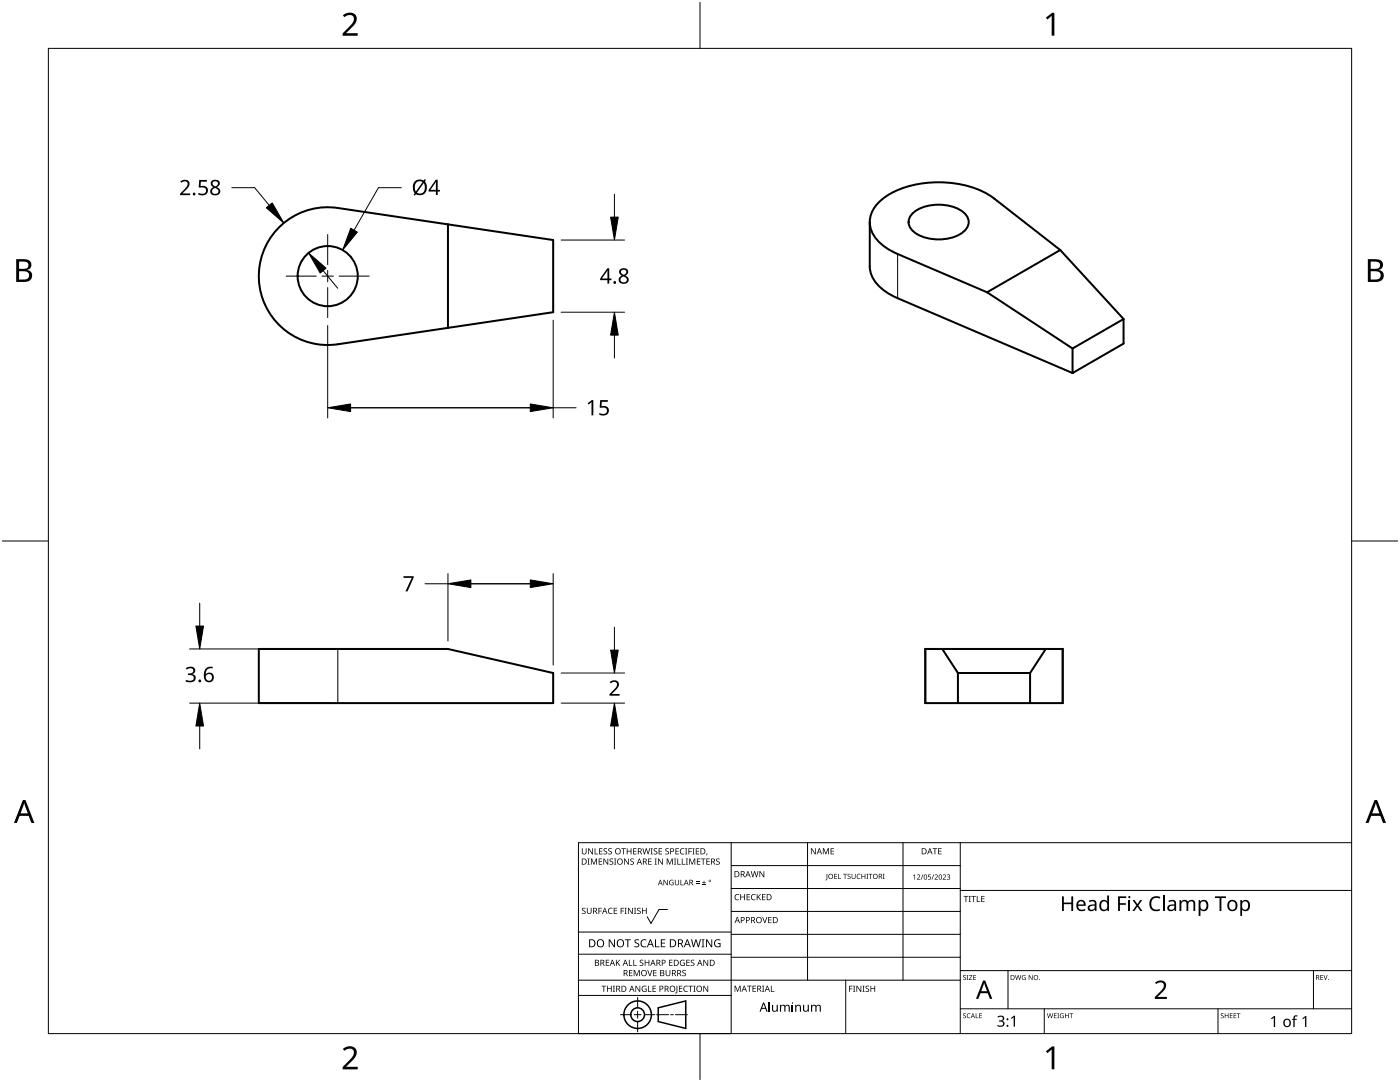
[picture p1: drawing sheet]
<svg xmlns="http://www.w3.org/2000/svg" width="279mm" height="216mm" viewBox="0 0 279 216" stroke-linecap="round" stroke-linejoin="round" font-family="sans-serif">
<g fill="none" stroke="#000" stroke-width=".4">
<path d="M55.6 45.4a13.7 13.7 0 0 1 11.8-3.9l43 6.4v14.4l-43 6.4a13.7 13.7 0 0 1-14.3-7.4 13.7 13.7 0 0 1 2.5-15.9zM89.4 44.8v20.6M173.6 44.3v8.8a6.7 6.7 0 0 0 3.6 5.4l1.9 1 35 14.9M182.1 42.6a8.7 8.7 0 0 1 10.4 0 2.39 2.39 0 0 1-.6 3.9 8.9 8.9 0 0 1-9.8-.4 2.28 2.28 0 0 1 0-3.5zM197 58.3l17.1 11.2M211.6 49.9l-13.2-10.3a20.4 20.4 0 0 0-17.1-2.4 10.7 10.7 0 0 0-7.4 5.3 5.3 5.3 0 0 0 1.8 6 12.1 12.1 0 0 0 3.4 2.2l17.9 7.6M211.6 49.9l-14.6 8.4M211.6 49.9l12.6 13.8M214.1 69.5v4.9M224.2 63.7v4.9l-10.1 5.8M224.2 63.7l-10.1 5.8M51.7 129.5h37.7l21 4.8v6h-58.7z"/>
<path d="M184.6 129.5h27.5v10.8h-27.5zM188 129.5l3.2 4.8M191.2 134.3v6M191.2 134.3h14.4M205.6 134.3v6M208.7 129.5l-3.1 4.8"/>
<circle cx="65.4" cy="55.1" r="6"/>
</g>
<path d="M179.1 50.7v8.8M67.4 129.5v10.8M184.8 129.5v10.8M212 129.5v10.8" fill="none" stroke="#000" stroke-width=".2"/>
<path d="M9.7 9.7h260v196.5h-260z" fill="none" stroke="#000" stroke-width=".2"/>
<path d="M139.7 .5v9.2M.5 108h9.2M269.7 108h9.2M139.7 206.2v9.2" fill="none" stroke="#000" stroke-width=".2"/>
<g fill="#000">
<path d="M68.4 3.1a1.64 1.64 0 0 1 2.8 .4 2.52 2.52 0 0 1-1.2 2.2l-.9 .9h2.3v.5h-3v-.4l1.2-1.2a1.95 1.95 0 0 0 .9-2.2 1.23 1.23 0 0 0-1.8 .1zM208.7 3.5l1.3-.9h.4v4.5h-.5v-4l-.9 .8zM68.4 209.3a1.64 1.64 0 0 1 2.8 .4 2.52 2.52 0 0 1-1.2 2.2l-.9 1h2.3v.5h-3v-.5l1.2-1.2a1.95 1.95 0 0 0 .9-2.1 1.23 1.23 0 0 0-1.8 .1zM208.7 209.8l1.3-1h.4v4.6h-.5v-4l-.9 .7z"/>
<path d="M3.2 51.7h1.3a1.28 1.28 0 0 1 1.7 1.3 1.04 1.04 0 0 1-.8 .9 1.23 1.23 0 0 1 1 1.5 1.23 1.23 0 0 1-1.6 .9h-1.6zM3.8 54.1v1.7h.9a.86 .86 0 0 0 1.1-.9 .86 .86 0 0 0-1.1-.8zM3.8 52.2v1.4h.8a.78 .78 0 0 0 1.1-.7 .78 .78 0 0 0-1.1-.7z"/>
<path d="M273 51.7h1.3a1.28 1.28 0 0 1 1.7 1.3 1.04 1.04 0 0 1-.9 .9 1.23 1.23 0 0 1 1 1.5 1.23 1.23 0 0 1-1.5 .9h-1.6zM273.6 54.1v1.7h.9a.86 .86 0 0 0 1.1-.9 .86 .86 0 0 0-1.2-.8zM273.6 52.2v1.4h.8a.78 .78 0 0 0 1-.7 .78 .78 0 0 0-1.1-.7z"/>
<path d="M4.6 159.6h.5l1.8 4.6h-.6l-.6-1.4h-1.8l-.5 1.4h-.6zM4.8 160.2l-.7 2.1h1.4z"/>
<path d="M274.3 159.6h.5l1.8 4.6h-.6l-.5-1.4h-1.8l-.6 1.4h-.6zM274.6 160.2l-.7 2.1h1.4z"/>
</g>
<g fill="none" stroke="#000" stroke-width=".2">
<path d="M145.9 168.1v38.1h-30.5v-38.1h154.3M145.9 172.7h45.7M145.9 177.3h45.7M161.2 168.1v27.5M180.2 168.1v27.5M191.6 168.1v38.1M191.6 177.7h78.1M115.4 198.6h30.5M115.4 195.6h76.2M115.4 190.4h30.5M115.4 186h30.5M127.3 199v2.1"/>
<path d="M133.2 181.5h-1.7l-1.6 2.8-.7-1.4M145.9 181.9h45.7M145.9 186.4h45.7M145.9 191h45.7M168.8 195.6v10.6M191.6 193.7h78.1M201.2 193.7v7.6M262.1 193.7v7.6M123.8 202.5h2.1M126.6 202.5h1.3M127.3 201.8v1.4M127.3 203.8v2.1"/>
<path d="M128.6 202.5h2.1M131 202.5h2.4M133.8 202.5h.6M134.8 202.5h2.4M191.6 201.3h78.1M208.4 201.3v4.9M243.1 201.3v4.9"/>
</g>
<g fill="#000">
<path d="M116.1 169.3h.2v.8a.32 .32 0 0 0 .3 .3 .32 .32 0 0 0 .3-.3v-.8h.2v.8a.47 .47 0 0 1-.5 .4 .47 .47 0 0 1-.5-.5zM117.3 171.3h.4l-.1 .1v1l.1 .1h-.4l.1-.1v-1zM117.4 169.3h.2l.6 1v-1h.1v1.2h-.1l-.7-1v1h-.1zM117.9 171.3h.3l.3 1 .4-1h.2v1.2h-.1v-1l-.4 1h-.1l-.4-1v1h-.2zM118.7 169.3h.1v1h.6v.2h-.7zM119.5 171.3h.7v.1h-.6v.4h.5v.2h-.5v.4h.6v.1h-.7zM119.6 169.3h.6v.1h-.5v.4h.5v.1h-.5v.4h.5v.2h-.6zM120.5 169.4l.4-.1h.3l-.1 .1a.25 .25 0 0 0-.4-.1 .25 .25 0 0 0 0 .4 .4 .4 0 0 1 .5 .3 .4 .4 0 0 1-.3 .5 .4 .4 0 0 1-.5-.2h.2a.27 .27 0 0 0 .4-.1 .27 .27 0 0 0-.3-.3l-.2-.2zM120.4 171.3h.2l.6 1v-1h.2v1.2h-.2l-.6-1v1h-.2zM121.4 169.4l.5-.1h.2v.1a.25 .25 0 0 0-.4-.1 .25 .25 0 0 0 0 .4 .4 .4 0 0 1 .4 .3 .4 .4 0 0 1-.2 .5 .4 .4 0 0 1-.5-.2h.1a.27 .27 0 0 0 .5-.1 .27 .27 0 0 0-.4-.3l-.2-.2zM121.7 171.4l.4-.1 .3 .1-.1 .1a.25 .25 0 0 0-.4-.1 .25 .25 0 0 0 0 .4 .4 .4 0 0 1 .5 .3 .4 .4 0 0 1-.3 .5 .4 .4 0 0 1-.5-.3l.2 .1a.27 .27 0 0 0 .4-.2 .27 .27 0 0 0-.3-.3l-.2-.2zM122.5 171.3h.5l-.2 .1v1l.2 .1h-.5l.2-.1v-1z"/>
<path d="M124 169.3h.9v.1h-.4v1.1h-.1v-1.1h-.4zM124.6 171.3h.1l.7 1v-1h.1v1.2h-.2l-.6-1v1h-.1zM125.1 169.3h.1v.5h.7v-.5h.1v1.2h-.1v-.6h-.7v.6h-.1zM125.8 171.4l.5-.1 .2 .1v.1a.25 .25 0 0 0-.4-.1 .25 .25 0 0 0 0 .4 .4 .4 0 0 1 .4 .3 .4 .4 0 0 1-.2 .5 .4 .4 0 0 1-.5-.3l.1 .1a.27 .27 0 0 0 .5-.2 .27 .27 0 0 0-.4-.3l-.2-.2zM126.4 169.3h.6v.1h-.5v.4h.5v.1h-.5v.4h.5v.2h-.6zM128.2 169.3h.2l.2 1 .3-1h.2l.2 1 .3-1h.1l-.3 1.2h-.1l-.3-1.1-.3 1.1h-.2zM129.4 171.3h.6v.1h-.5v.4h.5v.2h-.5v.4h.5v.1h-.6zM129.8 169.3h.5l-.2 .1v1l.2 .1h-.5l.2-.1v-1zM130.7 171.3h.4l-.1 .1v1l.1 .1h-.4l.1-.1v-1zM130.5 169.4l.4-.1h.3l-.1 .1a.25 .25 0 0 0-.4-.1 .25 .25 0 0 0 0 .4 .4 .4 0 0 1 .5 .3 .4 .4 0 0 1-.3 .5 .4 .4 0 0 1-.5-.2h.2a.27 .27 0 0 0 .4-.1 .27 .27 0 0 0-.3-.3l-.2-.2zM131.4 169.3h.7v.1h-.5v.4h.5v.1h-.5v.4h.5v.2h-.7zM131.3 171.3h.2l.7 1-.1-1h.2v1.2h-.2l-.6-1v1h-.2z"/>
<path d="M132.4 175.6h.2l.6 .9v-.9h.1v1h-.2l-.6-.9v.9h-.1zM132.8 169.4l.4-.1h.3l-.1 .1a.25 .25 0 0 0-.3-.1 .25 .25 0 0 0 0 .4 .4 .4 0 0 1 .4 .3 .4 .4 0 0 1-.3 .5 .4 .4 0 0 1-.4-.2h.1a.27 .27 0 0 0 .5-.1 .27 .27 0 0 0-.4-.3l-.2-.2zM133.1 171.3h.2l.4 1 .4-1h.2v1.2h-.2v-1l-.4 1h-.1l-.4-1v1h-.1zM133.7 175.7l.5-.2 .2 .1v.1a.45 .45 0 0 0-.7 .4 .45 .45 0 0 0 .6 .4v-.3h-.2v-.1h.3v.5a.6 .6 0 0 1-.8-.1 .6 .6 0 0 1 .1-.8zM134.5 171.3h.4l-.1 .1v1l.1 .1h-.4l.2-.1v-1zM135.2 171.3h.1v1.1h.6v.1h-.7zM134.8 169.3h.7v.1h-.6v.4h.5v.1h-.5v.4h.6v.2h-.7zM134.7 175.6h.1v.7a.28 .28 0 0 0 .3 .2 .28 .28 0 0 0 .3-.2v-.7h.1v.7a.42 .42 0 0 1-.4 .4 .42 .42 0 0 1-.4-.4zM135.8 175.6h.1v.9h.5v.1h-.6zM136.1 171.3h.1v1.1h.6v.1h-.7zM135.8 169.4l.5-.2 .3 .1-.1 .1a.49 .49 0 0 0-.7 .5 .49 .49 0 0 0 .8 .4 .52 .52 0 0 1-.7 .1 .52 .52 0 0 1-.2-.6zM136.7 169.3h.5l-.2 .1v1l.2 .1h-.5l.2-.1v-1z"/>
<path d="M136.9 171.3h.4l-.1 .1v1l.1 .1h-.4l.1-.1v-1zM137.4 169.3h.7v.1h-.6v.4h.5v.2h-.5v.5h-.1zM137.5 171.3h.3l.3 1 .4-1h.3v1.2h-.2v-1l-.4 1h-.1l-.4-1v1h-.2zM138.2 169.3h.4l-.1 .1v1l.1 .1h-.4l.1-.1v-1zM138.9 176.2h.7v.1h-.7zM138.9 175.9h.7v.1h-.7zM138.9 169.3h.6v.1h-.5v.4h.5v.1h-.5v.4h.5v.2h-.6zM139.1 171.3h.7v.1h-.6v.4h.5v.2h-.5v.4h.6v.1h-.7zM140.1 176.5h.8v.1h-.8zM139.9 171.3h.9v.1h-.4v1.1h-.1v-1.1h-.4zM140.4 175.7h.2v.3h.3v.2h-.3v.3h-.2v-.3h-.3v-.2h.3zM141 170.3h.2l-.3 .4z"/>
<path d="M141 171.3h.7v.1h-.6v.4h.5v.2h-.5v.4h.6v.1h-.7zM143 171.4l.4-.1 .2 .1v.1a.25 .25 0 0 0-.4-.1 .25 .25 0 0 0 0 .4 .4 .4 0 0 1 .5 .3 .4 .4 0 0 1-.3 .5 .4 .4 0 0 1-.5-.3l.2 .1a.27 .27 0 0 0 .4-.2 .27 .27 0 0 0-.3-.3l-.3-.2zM146.8 178.6l.4-.2 .3 .1v.1a.49 .49 0 0 0-.7 .4 .49 .49 0 0 0 .7 .5 .52 .52 0 0 1-.7 0 .52 .52 0 0 1-.2-.6zM147.7 178.4h.2v.5h.6v-.5h.2v1.2h-.2v-.5h-.6v.5h-.2zM149 178.4h.7v.1h-.5v.4h.4v.2h-.4v.4h.5v.1h-.7zM150 178.6l.5-.2 .3 .1-.1 .1a.49 .49 0 0 0-.7 .4 .49 .49 0 0 0 .8 .5 .52 .52 0 0 1-.7 0 .52 .52 0 0 1-.2-.6zM149.8 173.8h.2l.2 1.1 .3-1.1h.2l.3 1.1 .2-1.1h.2l-.3 1.2h-.2l-.3-1-.3 1h-.1zM151 178.4h.2v.6l.5-.6h.2l-.5 .5 .5 .7h-.2l-.4-.6-.1 .6h-.2zM151.6 173.8h.1l.7 1v-1h.1v1.2h-.2l-.6-1v1h-.1zM152.1 178.4h.7v.1h-.6v.4h.5v.2h-.5v.4h.6v.1h-.7zM161.8 169.3h.2l.7 1v-1h.1v1.2h-.2l-.6-1v1h-.2zM164.2 169.3h.2l.4 .9 .4-.9h.2v1.2h-.1v-1.1l-.4 1.1h-.1l-.4-1.1v1.1h-.2z"/>
<path d="M165 174.4h.1v1l-.3 .3-.1-.2 .3-.1zM165.8 169.3h.6v.1h-.5v.4h.5v.1h-.5v.4h.5v.2h-.6zM166.5 174.4h.6v.1h-.5v.3h.4v.1h-.4v.4h.5v.1h-.6zM167.3 174.4h.1v.9h.5v.1h-.6zM168.3 174.4h.7v.1h-.3v.9h-.1v-.9h-.3zM169.2 174.5l.3-.1h.2v.1a.24 .24 0 0 0-.3-.1 .24 .24 0 0 0-.1 .3 .24 .24 0 0 0 .3 .2 .33 .33 0 0 1 .1 .5 .33 .33 0 0 1-.5 0v-.1a.26 .26 0 0 0 .3 0 .26 .26 0 0 0 .1-.3 .26 .26 0 0 0-.3-.1zM170 174.4h.1v.6a.26 .26 0 0 0 .3 .3 .26 .26 0 0 0 .2-.3v-.6h.2v.6a.39 .39 0 0 1-.4 .4 .39 .39 0 0 1-.4-.4zM171.1 174.5l.4-.1h.2v.1a.41 .41 0 0 0-.6 .4 .41 .41 0 0 0 .6 .3 .48 .48 0 0 1-.7 0 .48 .48 0 0 1 .1-.7zM171.9 174.4h.2v.4h.5v-.4h.1v1h-.1v-.5h-.5v.5h-.2zM172.9 174.4h.4l-.2 .1v.8l.2 .1h-.4l.1-.1v-.8zM173.3 174.4h.8v.1h-.3v.9h-.1v-.9h-.4zM176.2 174.4h.4l-.2 .1v.8l.2 .1h-.4l.1-.1v-.8z"/>
<path d="M182.2 174.7l.4-.2v1h-.1v-.9l-.2 .2zM183 174.6a.37 .37 0 0 1 .6 0 .37 .37 0 0 1-.2 .6l-.2 .2h.5v.1h-.7l.3-.4a.27 .27 0 0 0 .2-.3 .27 .27 0 0 0-.3-.2zM184.1 174.5h.2l-.4 1h-.1zM185.2 174.5h.6v.1h-.4l-.1 .3a.34 .34 0 0 1 .5 .2 .34 .34 0 0 1-.2 .4 .34 .34 0 0 1-.4-.1 .27 .27 0 0 0 .4 .1 .27 .27 0 0 0 .1-.4 .27 .27 0 0 0-.4-.1zM186.3 174.5h.1l-.4 1h-.1zM186.1 169.3h.9v.1h-.3v1.1h-.2v-1.1h-.4zM186.5 174.6a.37 .37 0 0 1 .6 0 .37 .37 0 0 1-.2 .6l-.2 .2h.5v.1h-.7l.3-.4a.27 .27 0 0 0 .3-.3 .27 .27 0 0 0-.4-.2zM187.2 169.3h.7v.1h-.5v.4h.5v.1h-.5v.4h.5v.2h-.7zM188.2 174.6a.37 .37 0 0 1 .6 0 .37 .37 0 0 1-.3 .6l-.2 .2h.5v.1h-.7l.3-.4a.27 .27 0 0 0 .3-.3 .27 .27 0 0 0-.4-.2zM189 174.6a.32 .32 0 0 1 .5-.1 .32 .32 0 0 1-.1 .5 .32 .32 0 0 1 .2 .4 .32 .32 0 0 1-.5 .1l-.1-.1a.26 .26 0 0 0 .3 .1 .26 .26 0 0 0 .1-.4l-.3-.2a.23 .23 0 0 0 .3 0 .23 .23 0 0 0-.1-.4 .23 .23 0 0 0-.3 .2zM192.3 178.8h.9v.1h-.3v1.1h-.2v-1.1h-.4zM193.3 178.8h.5l-.2 .1v1l.2 .1h-.5l.2-.1v-1z"/>
<path d="M193.8 178.8h1v.1h-.4v1.1h-.2v-1.1h-.4zM194.9 178.8h.2v1.1h.5v.1h-.7zM195.8 178.8h.7v.1h-.5v.4h.5v.1h-.5v.5h.5v.1h-.7zM229.7 179.2a1.63 1.63 0 0 1 1.9-.2l-.2 .3a1.14 1.14 0 0 0-1.4 .1 1.14 1.14 0 0 0-.2 1.4 1.11 1.11 0 0 0 1.7 .6v.3a1.5 1.5 0 0 1-1.8-.3 1.5 1.5 0 0 1-.2-1.9zM116.2 181.3l.4-.2 .3 .1-.1 .1a.25 .25 0 0 0-.4-.1 .25 .25 0 0 0 0 .4 .4 .4 0 0 1 .5 .3 .4 .4 0 0 1-.3 .5 .4 .4 0 0 1-.5-.2h.2a.27 .27 0 0 0 .4-.1 .27 .27 0 0 0-.3-.3l-.2-.2zM117.1 181.1h.2v.8a.32 .32 0 0 0 .3 .3 .32 .32 0 0 0 .3-.3v-.8h.2v.8a.47 .47 0 0 1-.5 .5 .47 .47 0 0 1-.5-.5zM119.4 181.1h.7v.2h-.5v.4h.5v.1h-.5v.6h-.2zM120 196.7h1v.1h-.4v1.1h-.2v-1.1h-.4zM120.9 191.5h.7v.1h-.6v.4h.5v.2h-.5v.4h.6v.1h-.7zM121.5 181.3l.4-.2 .4 .1-.1 .1a.49 .49 0 0 0-.7 .5 .49 .49 0 0 0 .7 .4 .52 .52 0 0 1-.6 .1 .52 .52 0 0 1-.3-.6zM121.1 196.7h.2v.5h.6v-.5h.2v1.2h-.2v-.6h-.6v.6h-.2zM121.5 187.4h.2l.9 1.3v-1.3h.1v1.6h-.2l-.8-1.3v1.3h-.2z"/>
<path d="M122.3 196.7h.4l-.1 .1v1l.1 .1h-.4l.2-.1v-1zM122.5 181.1h.7v.2h-.6v.4h.5v.1h-.5v.4h.6v.2h-.7zM122.9 191.5h.2v.6l.5-.6h.2l-.5 .5 .5 .7h-.2l-.4-.6-.1 .6h-.2zM123.9 181.1h.6v.2h-.5v.4h.5v.1h-.5v.6h-.1zM124.7 181.1h.4l-.2 .2v.9l.2 .2h-.4l.1-.2v-.9zM124.7 187.4h1.2v.2h-.5v1.4h-.2v-1.4h-.5zM125.5 191.5h.2v1.1h.5v.1h-.7zM125.5 193.6h.7v.1h-.5v.4h.5v.1h-.5v.4h.5v.2h-.7zM125.3 181.1h.2l.7 1.1-.1-1.1h.2v1.3h-.2l-.6-1v1h-.2zM126.4 191.5h.1v1.1h.6v.1h-.7zM126.5 181.1h.5l-.2 .2v.9l.2 .2h-.5l.2-.2v-.9zM126.5 193.6h.2l.4 1 .4-1h.2v1.2h-.2v-1.1l-.4 1.1h-.1l-.4-1.1v1.1h-.1z"/>
<path d="M126.7 187.6l.3-.2 .6 .1-.2 .1a.33 .33 0 0 0-.6 .2 .33 .33 0 0 0 .4 .4 .47 .47 0 0 1 .4 .6 .47 .47 0 0 1-.7 .2h-.3v-.2h.2a.35 .35 0 0 0 .6-.2 .35 .35 0 0 0-.5-.4l-.3-.2zM126.8 196.7h.2l.6 1v-1h.2v1.2h-.2l-.7-1 .1 1h-.2zM127.2 181.3l.4-.2 .3 .1-.1 .1a.25 .25 0 0 0-.4-.1 .25 .25 0 0 0 0 .4 .4 .4 0 0 1 .5 .3 .4 .4 0 0 1-.3 .5 .4 .4 0 0 1-.5-.2h.2a.27 .27 0 0 0 .4-.1 .27 .27 0 0 0-.3-.3l-.2-.2zM127.7 191.6l.4-.1 .3 .1-.1 .1a.25 .25 0 0 0-.3-.1 .25 .25 0 0 0 0 .4 .4 .4 0 0 1 .4 .3 .4 .4 0 0 1-.3 .5 .4 .4 0 0 1-.4-.3l.1 .1a.27 .27 0 0 0 .5-.2 .27 .27 0 0 0-.4-.3l-.2-.2zM128 187.6l.6-.2 .4 .1-.1 .2a.63 .63 0 0 0-.9 .5 .63 .63 0 0 0 1 .6v.2a.83 .83 0 0 1-1.1-.3 .83 .83 0 0 1 .1-1.1zM128.2 196.8l.6-.1 .2 .1v.1a.5 .5 0 0 0-.8 .4 .5 .5 0 0 0 .7 .5v-.4h-.3v-.1h.4v.6a.66 .66 0 0 1-.8-.2 .66 .66 0 0 1 0-.9zM128.1 181.1h.2v.6h.6v-.6h.2v1.3h-.2v-.6h-.6v.6h-.2zM129.2 193.6h.1l.4 1 .3-1h.2l-.4 1.2h-.2zM129.3 196.7h.2v1.1h.5v.1h-.7zM128.7 191.5h.1v.5h.6v-.5h.2v1.2h-.2v-.5h-.6v.5h-.1zM130.7 187.4h.2v1.4h.7v.2h-.9zM130.2 196.7h.7v.1h-.5v.4h.5v.1h-.5v.5h.5v.1h-.7z"/>
<path d="M130.4 193.6h.6v.1h-.5v.4h.5v.1h-.5v.4h.5v.2h-.6zM131.9 187.4h.9v.2h-.7v.5h.6v.2h-.6v.5h.7v.2h-.9zM132.8 193.6h.2v.7a.32 .32 0 0 0 .3 .4 .32 .32 0 0 0 .3-.4v-.7h.2v.7a.47 .47 0 0 1-.5 .5 .47 .47 0 0 1-.5-.5zM133.5 191.5h.7v.1h-.5v.4h.5v.2h-.5v.4h.5v.1h-.7zM135 196.7h.2v1.3l-.1 .2h-.3l-.1-.1 .3-.2zM135.5 196.7h.7v.1h-.5v.4h.4v.1h-.4v.5h.5v.1h-.7zM135.8 191.7l.5-.2 .4 .1-.1 .1a.5 .5 0 0 0-.8 .4 .5 .5 0 0 0 .7 .5v-.4h-.2v-.1h.4v.6a.66 .66 0 0 1-.9-.1 .66 .66 0 0 1 0-.9zM136.2 193.7l.4-.2 .3 .1-.1 .1a.25 .25 0 0 0-.4-.1 .25 .25 0 0 0 0 .4 .4 .4 0 0 1 .5 .3 .4 .4 0 0 1-.3 .5 .4 .4 0 0 1-.5-.2h.2a.27 .27 0 0 0 .5-.1 .27 .27 0 0 0-.4-.3l-.2-.2zM136.5 196.8l.5-.1 .3 .1-.1 .1a.49 .49 0 0 0-.7 .4 .49 .49 0 0 0 .8 .4 .52 .52 0 0 1-.7 .1 .52 .52 0 0 1-.2-.6zM137 191.5h.6v.1h-.5v.4h.5v.2h-.5v.4h.5v.1h-.6zM137.4 196.7h.9v.1h-.4v1.1h-.1v-1.1h-.4zM137.9 191.6l.4-.1 .3 .1-.1 .1a.25 .25 0 0 0-.4-.1 .25 .25 0 0 0 0 .4 .4 .4 0 0 1 .5 .3 .4 .4 0 0 1-.3 .5 .4 .4 0 0 1-.5-.3l.2 .1a.27 .27 0 0 0 .4-.2 .27 .27 0 0 0-.3-.3l-.2-.2z"/>
<path d="M138.4 196.7h.4l-.1 .1v1l.1 .1h-.4l.1-.1v-1zM137.9 187.4h.2l.3 1.4 .4-1.4h.2l.4 1.4 .3-1.4h.2l-.4 1.6h-.2l-.4-1.3-.4 1.3h-.2zM140 187.4h.6l-.2 .2v1.3l.2 .1h-.6l.2-.1v-1.3zM140.4 196.7h.1l.7 1v-1h.1v1.2h-.1l-.7-1v1h-.1zM140.4 191.5h.2l.6 1v-1h.1v1.2h-.1l-.7-1v1h-.1zM140.9 187.4h.2l.9 1.3v-1.3h.1v1.6h-.2l-.8-1.3v1.3h-.2zM142.7 187.6l.7-.2 .4 .1-.1 .2a.65 .65 0 0 0-1 .5 .65 .65 0 0 0 .9 .6v-.4h-.3v-.2h.5v.7a.86 .86 0 0 1-1.1-.1 .86 .86 0 0 1 0-1.2zM146.6 196.7h.2l.4 1 .4-1h.2v1.2h-.1v-1.1l-.4 1.1h-.2l-.4-1.1v1.1h-.1zM149.1 196.7h.9v.1h-.4v1.1h-.1v-1.1h-.4zM150.2 196.7h.7v.1h-.6v.4h.5v.1h-.5v.5h.6v.1h-.7zM152.1 183h.2l.3 1 .4-1h.1l-.4 1.2h-.1zM152.1 196.7h.4l-.1 .1v1l.1 .1h-.4l.1-.1v-1z"/>
<path d="M153.8 196.7h.2v1.1h.5v.1h-.7zM153.3 183h.7v.1h-.5v.4h.5v.1h-.5v.5h.5v.1h-.7zM169.5 196.7h.6v.1h-.5v.5h.5v.1h-.5v.5h-.1zM170.2 196.7h.5l-.2 .1v1l.2 .1h-.5l.2-.1v-1zM170.9 196.7h.2l.6 1v-1h.2v1.2h-.2l-.6-1v1h-.2zM172.1 196.7h.5l-.2 .1v1l.2 .1h-.5l.2-.1v-1zM172.8 196.8l.4-.1h.2v.2a.25 .25 0 0 0-.4-.1 .25 .25 0 0 0 0 .4 .4 .4 0 0 1 .5 .3 .4 .4 0 0 1-.3 .4 .4 .4 0 0 1-.5-.2l.2 .1a.27 .27 0 0 0 .4-.2 .27 .27 0 0 0-.3-.3l-.3-.2zM173.7 196.7h.2v.5h.6v-.5h.2v1.2h-.2v-.6h-.6v.6h-.2zM192.2 194.7l.4-.1h.2l-.1 .1a.24 .24 0 0 0-.3 0 .24 .24 0 0 0-.1 .3 .24 .24 0 0 0 .4 .1 .31 .31 0 0 1 0 .4 .31 .31 0 0 1-.5-.1 .24 .24 0 0 0 .3 .1 .24 .24 0 0 0 .1-.3l-.4-.3zM192.9 194.6h.4l-.1 .1v.7l.1 .1h-.4l.1-.1v-.7zM193.4 194.6h.6l-.5 .8h.6v.1h-.7l.5-.8h-.5zM194.2 194.6h.6v.1h-.4v.3h.4v.1h-.4v.3h.4v.1h-.6z"/>
<path d="M202.6 194.6h.1l.2 .8 .2-.8h.2l.2 .8 .2-.8h.1l-.2 .9h-.2l-.2-.8-.2 .8h-.2zM204 194.7l.4-.1h.3l-.1 .1a.4 .4 0 0 0-.6 .4 .4 .4 0 0 0 .6 .3v-.3l-.2-.1h.3v.5a.53 .53 0 0 1-.7-.1 .53 .53 0 0 1 0-.7zM205.3 194.6h.1l.6 .8v-.8h.1v.9h-.2l-.5-.8v.8h-.1zM211.9 178.9h.4v1.2h1.5v-1.2h.4v2.9h-.4v-1.4h-1.5v1.4h-.4zM223.1 178.9h1.7v.3h-1.3v1h1.2v.3h-1.2v1.3h-.4zM226 179.6h.4l.6 .8 .6-.8h.4l-.8 1.1 .8 1.1h-.4l-.6-.9-.6 .9h-.4l.8-1.1zM230.5 196.1a1.21 1.21 0 0 1 1.4-.5 1.21 1.21 0 0 1 .8 1.2l-.3 .7-1.4 1.4h1.9v.4h-2.4v-.3l.9-1a1.36 1.36 0 0 0 .7-1.8 1.1 1.1 0 0 0-1.4 .2zM235.4 179.6h.3v.3a.83 .83 0 0 1 1.4 0 .78 .78 0 0 1 .9-.3 .78 .78 0 0 1 .5 .8v1.4h-.3v-1.4a.54 .54 0 0 0-.7-.5 .54 .54 0 0 0-.4 .7v1.2h-.3v-1.4a.55 .55 0 0 0-.7-.5 .55 .55 0 0 0-.3 .7v1.2h-.4zM242.5 178.9h2.2v.3h-.9v2.6h-.4v-2.6h-.9zM263.5 194.6h.6v.1h-.5v.3h.4v.1h-.4v.3h.5v.1h-.6zM264.1 194.6h.2l.2 .8 .3-.8h.2l-.4 .9h-.1zM153.4 199.9h.2v2h-.2z"/>
<path d="M154.1 200.5h.2v.9a.37 .37 0 0 0 .4 .3 .37 .37 0 0 0 .3-.5v-.7h.2v1.4h-.2v-.2a.53 .53 0 0 1-.6 .2 .53 .53 0 0 1-.3-.5zM155.7 200.5h.1l.1 .2a.52 .52 0 0 1 .8 0 .49 .49 0 0 1 .6-.2 .49 .49 0 0 1 .3 .5v.9h-.2v-.9a.33 .33 0 0 0-.4-.3 .33 .33 0 0 0-.2 .4v.8h-.3v-.9a.34 .34 0 0 0-.4-.3 .34 .34 0 0 0-.2 .5v.7h-.2zM158 200.5h.3v1.4h-.3zM158.7 200.5h.2v.2a.52 .52 0 0 1 .6-.2 .52 .52 0 0 1 .4 .5v.9h-.3v-.9a.37 .37 0 0 0-.4-.3 .37 .37 0 0 0-.3 .5v.7h-.2zM160.3 200.5h.2v.9a.37 .37 0 0 0 .4 .3 .37 .37 0 0 0 .3-.5v-.7h.2v1.4h-.2v-.2a.53 .53 0 0 1-.6 .2 .53 .53 0 0 1-.3-.5zM161.9 200.5h.1l.1 .2a.52 .52 0 0 1 .8 0 .49 .49 0 0 1 .6-.2 .49 .49 0 0 1 .3 .5v.9h-.2v-.9a.34 .34 0 0 0-.4-.3 .34 .34 0 0 0-.3 .4v.8h-.2v-.9a.34 .34 0 0 0-.4-.3 .34 .34 0 0 0-.2 .5v.7h-.2zM192.2 202.3l.4-.1h.2l-.1 .1a.24 .24 0 0 0-.3 0 .24 .24 0 0 0-.1 .3 .24 .24 0 0 0 .4 .1 .31 .31 0 0 1 0 .5 .31 .31 0 0 1-.5-.2 .24 .24 0 0 0 .3 .1 .24 .24 0 0 0 .1-.3l-.4-.2zM193.1 202.3l.3-.1h.3l-.1 .1a.39 .39 0 0 0-.5 .4 .39 .39 0 0 0 .5 .3 .46 .46 0 0 1-.6 0 .46 .46 0 0 1 .1-.7zM194.7 202.2h.1v.8h.5v.2h-.6zM195.4 202.2h.6v.1h-.4v.3h.4v.1h-.4v.4h.4v.1h-.6zM199.1 202.9a.73 .73 0 0 1 .8-.3 .73 .73 0 0 1 .5 .8l-.4 .3a.62 .62 0 0 1 .5 .8 .62 .62 0 0 1-.9 .4l-.6-.1v-.3l.3 .1a.49 .49 0 0 0 .7 0 .49 .49 0 0 0 0-.7l-.6-.1v-.2a.46 .46 0 0 0 .6 0 .46 .46 0 0 0 0-.7h-.4l-.4 .2zM201.7 203.1l.6-.4h.3v2.2h-.3v-1.9l-.4 .3z"/>
<path d="M209 202.2h.1l.2 .8 .2-.8h.1l.3 .8 .2-.8h.1l-.3 1h-.1l-.2-.9-.3 .9h-.1zM210.3 202.2h.6v.1h-.4v.3h.3v.1h-.3v.4h.4v.1h-.6zM211 202.2h.4l-.2 .1v.8l.2 .1h-.4l.1-.1v-.8zM211.6 202.3l.7-.1-.1 .1a.4 .4 0 0 0-.6 .4 .4 .4 0 0 0 .6 .3v-.2l-.2-.2h.3v.5a.53 .53 0 0 1-.7-.1 .53 .53 0 0 1 0-.7zM212.5 202.2h.2v.4h.5v-.4h.1v1h-.1v-.5h-.5v.5h-.2zM213.4 202.2h.8v.1h-.3v.9h-.2v-.9h-.3zM243.7 202.3l.3-.1h.2v.1a.24 .24 0 0 0-.3 0 .24 .24 0 0 0-.1 .3 .24 .24 0 0 0 .3 .1 .31 .31 0 0 1 0 .5 .31 .31 0 0 1-.5-.2 .24 .24 0 0 0 .4 .1 .24 .24 0 0 0 0-.3l-.3-.2zM244.4 202.2h.2v.4h.5v-.4h.1v1h-.1v-.5h-.5v.5h-.2zM245.4 202.2h.6v.1h-.4v.3h.4v.1h-.4v.4h.4v.1h-.6zM246.2 202.2h.5v.1h-.4v.3h.4v.1h-.4v.4h.4v.1h-.5zM246.8 202.2h.8v.1h-.3v.9h-.2v-.9h-.3zM253.7 203.2l.6-.5h.2v2.2h-.3v-1.9l-.4 .4z"/>
<path d="M258.2 202.7l.3-.1h.5l-.1 .3-.4-.1-.1 .2v.3h.4v.2h-.4v1.4h-.3v-1.4h-.3l.3-.2zM259.9 203.2l.6-.5h.2v2.2h-.2v-1.9l-.5 .4z"/>
<path d="M116.1 171.3h.4a.61 .61 0 0 1 .6 .6 .61 .61 0 0 1-.6 .6h-.4zM116.3 171.4v1h.1a.48 .48 0 0 0 .5-.5 .48 .48 0 0 0-.4-.5z"/>
<path d="M122.7 169.9a.61 .61 0 0 1 1.2 0 .61 .61 0 0 1-1.2 0zM122.9 169.9a.45 .45 0 0 0 .9 0 .45 .45 0 0 0-.9 0z"/>
<path d="M123.1 171.9a.61 .61 0 0 1 1.2 0 .61 .61 0 0 1-1.2 0zM123.3 171.9a.45 .45 0 0 0 .9 0 .45 .45 0 0 0-.9 0z"/>
<path d="M127.3 169.3h.3a.35 .35 0 0 1 .5 .2 .35 .35 0 0 1-.3 .4l.4 .6h-.2l-.3-.5h-.3v.5h-.1zM127.4 169.4v.4h.2a.23 .23 0 0 0 .3-.2 .23 .23 0 0 0-.3-.2z"/>
<path d="M127.5 171.3h.2l.4 1.2h-.1l-.2-.4h-.4l-.2 .4h-.1zM127.6 171.5l-.2 .5h.4z"/>
<path d="M128.3 171.3h.3a.35 .35 0 0 1 .5 .2 .35 .35 0 0 1-.3 .5l.4 .5h-.2l-.3-.5h-.2v.5h-.2zM128.5 171.4v.5h.1a.23 .23 0 0 0 .3-.2 .23 .23 0 0 0-.3-.3z"/>
<path d="M131.7 175.5h.1l.5 1.1h-.2l-.1-.3h-.4l-.2 .3h-.1zM131.8 175.7l-.2 .5h.3z"/>
<path d="M133.8 169.3h.3a.41 .41 0 0 1 .4 .5 .41 .41 0 0 1-.6 .2v.5h-.1zM133.9 169.4v.5a.29 .29 0 0 0 .5-.3 .29 .29 0 0 0-.5-.2z"/>
<path d="M136.9 175.5h.1l.4 1.1h-.1l-.1-.3h-.5l-.1 .3h-.1zM137 175.7l-.2 .5h.3z"/>
<path d="M137.6 175.6h.3a.31 .31 0 0 1 .4 .2 .31 .31 0 0 1-.2 .4l.3 .4h-.2l-.3-.4h-.2v.4h-.1zM137.7 175.7v.4h.2a.21 .21 0 0 0 .2-.2 .21 .21 0 0 0-.2-.2z"/>
<path d="M139.8 169.3h.4a.61 .61 0 0 1 .6 .6 .61 .61 0 0 1-.7 .6h-.3zM140 169.4v.9h.1a.48 .48 0 0 0 .5-.4 .48 .48 0 0 0-.4-.5z"/>
<path d="M141.4 175.8a.25 .25 0 0 1 .5 0 .25 .25 0 0 1-.5 0zM141.5 175.8a.15 .15 0 0 0 .3 0 .15 .15 0 0 0-.3 0z"/>
<path d="M141.9 171.3h.4a.35 .35 0 0 1 .4 .2 .35 .35 0 0 1-.2 .5l.3 .5h-.2l-.3-.5h-.2v.5h-.2zM142.1 171.4v.5h.2a.23 .23 0 0 0 .2-.2 .23 .23 0 0 0-.3-.3z"/>
<path d="M146.6 173.8h.4a.61 .61 0 0 1 .6 .6 .61 .61 0 0 1-.7 .6h-.3zM146.7 174v.9h.2a.48 .48 0 0 0 .5-.5 .48 .48 0 0 0-.5-.4z"/>
<path d="M147.8 173.8h.4a.35 .35 0 0 1 .4 .3 .35 .35 0 0 1-.2 .4l.3 .5h-.2l-.3-.5h-.2v.5h-.2zM148 174v.4h.2a.23 .23 0 0 0 .3-.2 .23 .23 0 0 0-.3-.2z"/>
<path d="M149.2 173.8h.1l.5 1.2h-.1l-.2-.3h-.5l-.1 .3h-.2zM149.3 174l-.2 .5h.4z"/>
<path d="M153 178.4h.4a.61 .61 0 0 1 .6 .6 .61 .61 0 0 1-.6 .6h-.4zM153.2 178.5v1h.1a.48 .48 0 0 0 .5-.5 .48 .48 0 0 0-.4-.5z"/>
<path d="M163.4 169.2h.2l.5 1.3h-.2l-.2-.4h-.4l-.2 .4h-.1zM163.5 169.4l-.2 .6h.4z"/>
<path d="M165.2 174.9a.55 .55 0 0 1 1.1 0 .55 .55 0 0 1-1.1 0zM165.5 174.9a.38 .38 0 0 0 .7 0 .38 .38 0 0 0-.7 0z"/>
<path d="M174.1 174.9a.55 .55 0 0 1 1.1 0 .55 .55 0 0 1-1.1 0zM174.3 174.9a.4 .4 0 0 0 .8 0 .4 .4 0 0 0-.8 0z"/>
<path d="M175.4 174.4h.3a.29 .29 0 0 1 .3 .2 .29 .29 0 0 1-.2 .3l.3 .5h-.1l-.3-.4h-.2v.4h-.1zM175.5 174.5v.4h.2a.2 .2 0 0 0 .2-.2 .2 .2 0 0 0-.2-.2z"/>
<path d="M184 169.3h.3a.61 .61 0 0 1 .6 .6 .61 .61 0 0 1-.6 .6h-.3zM184.1 169.4v.9h.2a.48 .48 0 0 0 .5-.4 .48 .48 0 0 0-.5-.5z"/>
<path d="M184.5 174.6h.4l.1 .5a.38 .38 0 0 1-.4 .4 .38 .38 0 0 1-.3-.6zM184.6 174.6l-.1 .1a.39 .39 0 0 0-.1 .4 .39 .39 0 0 0 .4 .3 .4 .4 0 0 0 .2-.5 .4 .4 0 0 0-.4-.3z"/>
<path d="M185.5 169.2h.1l.5 1.3h-.1l-.2-.4h-.5l-.1 .4h-.2zM185.6 169.4l-.2 .6h.4z"/>
<path d="M187.5 174.6h.4l.1 .5a.38 .38 0 0 1-.4 .4 .38 .38 0 0 1-.3-.6zM187.5 174.6v.1a.39 .39 0 0 0-.1 .4 .39 .39 0 0 0 .4 .3 .4 .4 0 0 0 .2-.5 .4 .4 0 0 0-.5-.3z"/>
<path d="M118.4 181.1h.3a.35 .35 0 0 1 .4 .3 .35 .35 0 0 1-.2 .4l.3 .6h-.1l-.3-.5h-.3v.5h-.1zM118.5 181.3v.4h.2a.23 .23 0 0 0 .3-.2 .23 .23 0 0 0-.3-.2z"/>
<path d="M118.7 191.5h.4a.31 .31 0 0 1 .4 .2 .31 .31 0 0 1-.2 .4 .33 .33 0 0 1 .3 .4 .33 .33 0 0 1-.4 .2h-.5zM118.9 192.2v.4h.2a.23 .23 0 0 0 .3-.2 .23 .23 0 0 0-.3-.2zM118.9 191.6v.4h.2a.21 .21 0 0 0 .3-.2 .21 .21 0 0 0-.3-.2z"/>
<path d="M117.6 187.4h.5a.79 .79 0 0 1 .7 .8 .79 .79 0 0 1-.8 .8h-.4zM117.8 187.6v1.2h.2a.62 .62 0 0 0 .6-.6 .62 .62 0 0 0-.6-.6z"/>
<path d="M119.8 191.5h.4a.35 .35 0 0 1 .4 .3 .35 .35 0 0 1-.2 .4l.3 .5h-.2l-.3-.5h-.2v.5h-.2zM120 191.6v.5h.2a.23 .23 0 0 0 .3-.2 .23 .23 0 0 0-.3-.3z"/>
<path d="M119.3 187.6a.77 .77 0 0 1 1.1 .1 .77 .77 0 0 1-.2 1.1 .77 .77 0 0 1-1-.2l-.1-.6zM119.5 187.7a.63 .63 0 0 0-.2 .8 .63 .63 0 0 0 .8 .3 .63 .63 0 0 0 .2-.9 .63 .63 0 0 0-.8-.2z"/>
<path d="M120.6 181.1h.2l.4 1.3h-.1l-.2-.4h-.4l-.2 .4h-.1zM120.7 181.3l-.2 .6h.4z"/>
<path d="M122.1 191.5h.2l.5 1.2h-.2l-.1-.3h-.5l-.2 .3h-.1zM122.2 191.7l-.2 .5h.4z"/>
<path d="M123 196.7h.3a.35 .35 0 0 1 .4 .2 .35 .35 0 0 1-.2 .5l.3 .5h-.1l-.3-.5h-.3v.5h-.1zM123.1 196.8v.5h.2a.23 .23 0 0 0 .3-.3 .23 .23 0 0 0-.3-.2z"/>
<path d="M123.3 187.6a.77 .77 0 0 1 1.1 .1 .77 .77 0 0 1-.2 1.1 .77 .77 0 0 1-1.1-.2v-.6zM123.5 187.7a.63 .63 0 0 0-.2 .8 .63 .63 0 0 0 .8 .3 .63 .63 0 0 0 .2-.9 .63 .63 0 0 0-.8-.2z"/>
<path d="M124.5 193.6h.3a.35 .35 0 0 1 .4 .2 .35 .35 0 0 1-.2 .4l.3 .6h-.1l-.3-.5h-.3v.5h-.1zM124.6 193.7v.4h.2a.23 .23 0 0 0 .3-.2 .23 .23 0 0 0-.3-.2z"/>
<path d="M124 196.7h.4a.61 .61 0 0 1 .6 .6 .61 .61 0 0 1-.6 .6h-.4zM124.2 196.8v1h.2a.48 .48 0 0 0 .5-.5 .48 .48 0 0 0-.5-.5z"/>
<path d="M124.7 191.5h.2l.4 1.2h-.1l-.2-.3h-.4l-.2 .3h-.1zM124.8 191.7l-.2 .5h.4z"/>
<path d="M126 196.7h.2l.4 1.2h-.1l-.2-.4h-.4l-.2 .4h-.1zM126.1 196.8l-.2 .6h.4z"/>
<path d="M127.9 194.2a.61 .61 0 0 1 1.2 0 .61 .61 0 0 1-1.2 0zM128.1 194.2a.45 .45 0 0 0 .9 0 .45 .45 0 0 0-.9 0z"/>
<path d="M129.7 187.4h.2l.6 1.6h-.2l-.2-.5h-.6l-.2 .5h-.2zM129.8 187.6l-.3 .7h.5z"/>
<path d="M130.2 191.5h.2l.4 1.2h-.1l-.2-.3h-.4l-.2 .3h-.1zM130.3 191.7l-.2 .5h.4z"/>
<path d="M131 191.5h.3a.35 .35 0 0 1 .5 .3 .35 .35 0 0 1-.3 .4l.4 .5h-.2l-.3-.5h-.2v.5h-.2zM131.2 191.6v.5h.1a.23 .23 0 0 0 .3-.2 .23 .23 0 0 0-.3-.3z"/>
<path d="M131.8 193.6h.3a.31 .31 0 0 1 .4 .1 .31 .31 0 0 1-.2 .4 .33 .33 0 0 1 .3 .4 .33 .33 0 0 1-.4 .3h-.4zM131.9 194.2v.4h.3a.23 .23 0 0 0 .2-.2 .23 .23 0 0 0-.3-.2zM131.9 193.7v.4h.2a.21 .21 0 0 0 .3-.2 .21 .21 0 0 0-.3-.2z"/>
<path d="M131.6 196.7h.3a.41 .41 0 0 1 .5 .5 .41 .41 0 0 1-.6 .2v.5h-.2zM131.8 196.8v.5a.29 .29 0 0 0 .4-.2 .29 .29 0 0 0-.4-.3z"/>
<path d="M132.6 196.7h.4a.35 .35 0 0 1 .4 .2 .35 .35 0 0 1-.2 .5l.3 .5h-.2l-.3-.5h-.2v.5h-.2zM132.8 196.8v.5h.2a.23 .23 0 0 0 .3-.3 .23 .23 0 0 0-.3-.2z"/>
<path d="M132.1 191.5h.3a.41 .41 0 0 1 .4 .5 .41 .41 0 0 1-.6 .3v.4h-.1zM132.2 191.6v.5a.29 .29 0 0 0 .5-.2 .29 .29 0 0 0-.5-.3z"/>
<path d="M134.1 193.6h.3a.35 .35 0 0 1 .5 .2 .35 .35 0 0 1-.3 .4l.4 .6h-.2l-.3-.5h-.2v.5h-.2zM134.3 193.7v.4h.1a.23 .23 0 0 0 .3-.2 .23 .23 0 0 0-.3-.2z"/>
<path d="M133.6 197.3a.61 .61 0 0 1 1.2 0 .61 .61 0 0 1-1.2 0zM133.8 197.3a.45 .45 0 0 0 .9 0 .45 .45 0 0 0-.9 0z"/>
<path d="M133.7 187.4h.5a.79 .79 0 0 1 .7 .8 .79 .79 0 0 1-.8 .8h-.4zM133.9 187.6v1.2h.2a.62 .62 0 0 0 .6-.6 .62 .62 0 0 0-.6-.6z"/>
<path d="M135.2 193.6h.3a.35 .35 0 0 1 .4 .2 .35 .35 0 0 1-.2 .4l.3 .6h-.2l-.2-.5h-.3v.5h-.1zM135.3 193.7v.4h.2a.23 .23 0 0 0 .3-.2 .23 .23 0 0 0-.3-.2z"/>
<path d="M134.5 191.5h.4a.61 .61 0 0 1 .6 .6 .61 .61 0 0 1-.7 .6h-.3zM134.6 191.6v1h.2a.48 .48 0 0 0 .5-.5 .48 .48 0 0 0-.5-.5z"/>
<path d="M135.3 187.4h.4a.45 .45 0 0 1 .6 .3 .45 .45 0 0 1-.3 .6l.4 .7h-.2l-.4-.6h-.3v.6h-.2zM135.5 187.6v.6h.2a.3 .3 0 0 0 .4-.3 .3 .3 0 0 0-.4-.3z"/>
<path d="M137.1 187.4h.2l.6 1.6h-.2l-.2-.5h-.7l-.1 .5h-.2zM137.2 187.6l-.3 .7h.5z"/>
<path d="M139.6 191.5h.1l.5 1.2h-.2l-.1-.3h-.5l-.1 .3h-.2zM139.7 191.7l-.2 .5h.4z"/>
<path d="M138.9 197.3a.61 .61 0 0 1 1.2 0 .61 .61 0 0 1-1.2 0zM139.1 197.3a.45 .45 0 0 0 .9 0 .45 .45 0 0 0-.9 0z"/>
<path d="M141.7 191.5h.3a.61 .61 0 0 1 .6 .6 .61 .61 0 0 1-.6 .6h-.3zM141.8 191.6v1h.2a.48 .48 0 0 0 .5-.5 .48 .48 0 0 0-.5-.5z"/>
<path d="M147.1 183h.1l.5 1.2h-.2l-.1-.4h-.5l-.2 .4h-.1zM147.1 183.1l-.2 .6h.4z"/>
<path d="M147.8 183h.4a.41 .41 0 0 1 .4 .5 .41 .41 0 0 1-.6 .2v.5h-.2zM148 183.1v.5a.29 .29 0 0 0 .5-.2 .29 .29 0 0 0-.5-.3z"/>
<path d="M148.5 196.7h.1l.5 1.2h-.2l-.1-.4h-.5l-.2 .4h-.1zM148.5 196.8l-.2 .6h.4z"/>
<path d="M148.9 183h.3a.41 .41 0 0 1 .4 .5 .41 .41 0 0 1-.6 .2v.5h-.1zM149 183.1v.5a.29 .29 0 0 0 .5-.2 .29 .29 0 0 0-.5-.3z"/>
<path d="M149.9 183h.3a.35 .35 0 0 1 .5 .2 .35 .35 0 0 1-.3 .5l.4 .5h-.2l-.3-.5h-.2v.5h-.2zM150.1 183.1v.5h.1a.23 .23 0 0 0 .3-.3 .23 .23 0 0 0-.3-.2z"/>
<path d="M151.1 196.7h.4a.35 .35 0 0 1 .4 .2 .35 .35 0 0 1-.2 .5l.3 .5h-.2l-.3-.5h-.2v.5h-.2zM151.3 196.8v.5h.2a.23 .23 0 0 0 .2-.3 .23 .23 0 0 0-.2-.2z"/>
<path d="M150.8 183.6a.61 .61 0 0 1 1.2 0 .61 .61 0 0 1-1.2 0zM151.1 183.6a.45 .45 0 0 0 .9 0 .45 .45 0 0 0-.9 0z"/>
<path d="M153.1 196.7h.1l.5 1.2h-.2l-.1-.4h-.5l-.2 .4h-.1zM153.1 196.8l-.2 .6h.4z"/>
<path d="M154.3 183h.3a.61 .61 0 0 1 .6 .6 .61 .61 0 0 1-.6 .6h-.3zM154.4 183.1v1h.2a.48 .48 0 0 0 .5-.5 .48 .48 0 0 0-.5-.5z"/>
<path d="M196.2 195.7h.4l1.4 3.6h-.4l-.5-1.1h-1.4l-.5 1.1h-.4zM196.4 196.1l-.6 1.7h1.2z"/>
<path d="M201.7 194.6h.3a.49 .49 0 0 1 .5 .5 .49 .49 0 0 1-.5 .4h-.3zM201.8 194.7v.7h.4l.1-.2v-.3z"/>
<path d="M206.2 195.1a.5 .5 0 0 1 1 0 .5 .5 0 0 1-1 0zM206.4 195.1a.36 .36 0 0 0 .7 0 .36 .36 0 0 0-.7 0z"/>
<path d="M215.1 179.9a.94 .94 0 0 1 1.1-.2 .94 .94 0 0 1 .5 1.1h-1.5a.83 .83 0 0 0 .5 .7 .83 .83 0 0 0 .9-.1v.3a1.19 1.19 0 0 1-1.6-.3 1.19 1.19 0 0 1 .1-1.5zM215.4 180l-.2 .5h1.1a.54 .54 0 0 0-.3-.6 .54 .54 0 0 0-.6 .1z"/>
<path d="M217.3 179.7a.9 .9 0 0 1 .9-.2 .9 .9 0 0 1 .6 .8v1.5h-.2l-.1-.3a.71 .71 0 0 1-1.1 .2 .71 .71 0 0 1 .1-1.1l1-.1a.51 .51 0 0 0-.2-.6 .51 .51 0 0 0-.6 0l-.3 .1zM217.5 180.9a.47 .47 0 0 0 .2 .7 .47 .47 0 0 0 .7-.3l.1-.6z"/>
<path d="M219.8 179.7l.6-.1 .6 .3v-1.2h.3v3.1h-.3v-.3a.96 .96 0 0 1-1.3 .2 .96 .96 0 0 1-.3-1.3zM220 180a.85 .85 0 0 0-.2 1 .85 .85 0 0 0 .8 .5 1.01 1.01 0 0 0-.1-1.6z"/>
<path d="M233.2 179.7a.9 .9 0 0 1 .9-.2 .9 .9 0 0 1 .6 .8v1.5h-.2l-.1-.3a.71 .71 0 0 1-1.1 .2 .71 .71 0 0 1 .1-1.1l1-.1a.51 .51 0 0 0-.2-.6 .51 .51 0 0 0-.6 0l-.3 .1zM233.4 180.9a.47 .47 0 0 0 .2 .7 .47 .47 0 0 0 .7-.3l.1-.6z"/>
<path d="M239.2 179.6h.3l.1 .3a.95 .95 0 0 1 1.2-.2 .95 .95 0 0 1 .3 1.2 .9 .9 0 0 1-.6 .9 .9 .9 0 0 1-1-.3l.1 1.3h-.4zM239.7 180l-.1 .4a.7 .7 0 0 0 .1 .9 .7 .7 0 0 0 .8 .1 .85 .85 0 0 0 .3-1 .85 .85 0 0 0-.9-.5z"/>
<path d="M245.2 179.9a1.08 1.08 0 0 1 1.6 0 1.08 1.08 0 0 1-.2 1.6 1.08 1.08 0 0 1-1.5-.2 1.47 1.47 0 0 1 .1-1.4zM245.6 180a.85 .85 0 0 0-.3 1 .85 .85 0 0 0 .9 .5 .82 .82 0 0 0 .4-1.1 .82 .82 0 0 0-1-.4z"/>
<path d="M247.5 179.6h.3l.1 .3a.95 .95 0 0 1 1.2-.2 .95 .95 0 0 1 .4 1.2 .9 .9 0 0 1-.6 .9 .9 .9 0 0 1-1-.3v1.3h-.4zM248 180l-.1 .4a.7 .7 0 0 0 .1 .9 .7 .7 0 0 0 .9 .1 .85 .85 0 0 0 .2-1 .85 .85 0 0 0-.9-.5z"/>
<path d="M262.7 194.6h.2a.28 .28 0 0 1 .4 .1 .28 .28 0 0 1-.2 .4l.3 .4h-.2l-.2-.4h-.2v.4h-.1zM262.8 194.7v.3h.1a.19 .19 0 0 0 .3-.2 .19 .19 0 0 0-.3-.1z"/>
<path d="M152.3 200h.2l.7 1.9h-.2l-.3-.6h-.7l-.2 .6h-.2zM152.4 200.3l-.3 .8h.6z"/>
<path d="M194.1 202.2l.5 1-.3-.3h-.3l-.3 .3zM194.2 202.3l-.2 .4h.3z"/>
<path d="M256.3 203.5a.81 .81 0 0 1 1.2 .1 .81 .81 0 0 1-.2 1.1 .81 .81 0 0 1-1.1-.2l-.1-.6zM256.6 203.6a.6 .6 0 0 0-.2 .8 .6 .6 0 0 0 .8 .2l.1-.2a.56 .56 0 0 0 0-.7 .56 .56 0 0 0-.7-.1z"/>
<circle cx="225.4" cy="179" r=".22"/>
<circle cx="207.5" cy="195.5" r=".09"/>
<circle cx="265.1" cy="195.5" r=".09"/>
<circle cx="158.2" cy="200.1" r=".14"/>
<circle cx="201.1" cy="204.7" r=".2"/>
<circle cx="201.1" cy="203.4" r=".2"/>
</g>
<g fill="none" stroke="#000" stroke-width=".3">
<path d="M131.4 201.1l5.5-1.4v5.5l-5.5-1.4z"/>
<circle cx="127.3" cy="202.5" r="1.37"/>
<circle cx="127.3" cy="202.5" r="2.74"/>
</g>
<path d="M225.4 179.6v2.2M232.2 178.7v3.1" fill="none" stroke="#000" stroke-width=".36"/>
<path d="M57.1 55.1h6M64.3 55.1h2.2M65.4 46.8v6M65.4 54v2.2M65.4 57.4v6M67.7 55.1h6" fill="none" stroke="#000" stroke-width=".2"/>
<g fill="none" stroke="#000" stroke-width=".2">
<path d="M46.3 37.5h4.5l5.8 7M80.1 37.5h-4.6l-4.8 8.4M122.6 38.8v4.5M64.5 54l2.9 3.5M112 47.9h12.7M65.4 65v18.4M110.4 63.9v19.5M112 62.3h12.7M122.6 66.9v4.5M70 81.4h35.8M110.4 81.4h4.6M84.8 116.5h4.6"/>
<path d="M89.4 114.4v13.5M94 116.5h11.8M110.4 114.4v18.3M37.8 129.5h28M39.9 120.4v4.5M112 134.3h12.7M122.6 125.2v4.5M37.8 140.3h28M39.9 144.9v4.5M112 140.3h12.7M122.6 144.9v4.5"/>
</g>
<g fill="#000" stroke="#000" stroke-width=".2">
<path d="M53.1 41.5l1.2-1 2.3 4zM61.6 50.5l3.5 3-1.2 1zM70 45.5l1.3 .8-2.9 3.6zM121.9 43.3h1.5l-.8 4.6zM122.6 62.3l.8 4.6h-1.5zM65.4 81.4l4.6-.8v1.5zM105.8 80.6l4.6 .8-4.6 .7zM89.4 116.5l4.6-.8v1.5zM105.8 115.7l4.6 .8-4.6 .7zM39.1 124.9h1.5l-.7 4.6zM121.9 129.7h1.5l-.8 4.6zM39.9 140.3l.7 4.6h-1.5z"/>
<path d="M122.6 140.3l.8 4.6h-1.5z"/>
</g>
<g fill="#000">
<path d="M36 36.2a1.01 1.01 0 0 1 1.1-.3 1.01 1.01 0 0 1 .7 1l-.3 .5-1.1 1.2h1.6v.3h-2.1v-.3l1.1-1.1a.72 .72 0 0 0 .5-.6 .72 .72 0 0 0-.5-.7l-.8 .3zM39.8 35.9h1.5v.3h-1.2l-.1 .9a1.02 1.02 0 0 1 1.5 .9 1.02 1.02 0 0 1-1.4 1l-.5-.2v-.3a.88 .88 0 0 0 1 .2 .88 .88 0 0 0 .5-.8 .85 .85 0 0 0-1.3-.4l-.1-.2zM117.3 80.5l.8-.7h.3v3.1h-.4l.1-2.7-.6 .5zM119.8 79.8h1.5v.4h-1.2l-.1 .9a1.02 1.02 0 0 1 1.5 .8 1.02 1.02 0 0 1-1.4 1l-.5-.2v-.3a.88 .88 0 0 0 1 .2 .88 .88 0 0 0 .5-.8 .85 .85 0 0 0-1.2-.4l-.2-.1zM80.5 115h2.1v.3l-1.3 2.7h-.4l1.3-2.7h-1.7zM37.1 133.3a1.06 1.06 0 0 1 1.1-.3 1.06 1.06 0 0 1 .8 .9l-.2 .4-.5 .2a.82 .82 0 0 1 .8 .9 .82 .82 0 0 1-.9 .7l-1.1-.1v-.4a1.08 1.08 0 0 0 1.6-.2 .62 .62 0 0 0-.9-.7h-.3v-.3a.7 .7 0 0 0 .8-.1 .7 .7 0 0 0 .2-.7 .89 .89 0 0 0-1.2 0zM121.7 136.1a1.01 1.01 0 0 1 1.1-.4 1.01 1.01 0 0 1 .7 1l-.3 .6-1.1 1.2h1.5v.3h-2v-.3l1.1-1.1a.72 .72 0 0 0 .5-.7 .72 .72 0 0 0-.5-.6l-.8 .2z"/>
<path d="M42.2 36.2a.88 .88 0 0 1 1.1-.3 .88 .88 0 0 1 .4 1.1l-.4 .3a.87 .87 0 0 1 .6 1.2 .87 .87 0 0 1-1.2 .5 .82 .82 0 0 1-.7-.8 .82 .82 0 0 1 .6-.8l-.2-.1a.77 .77 0 0 1-.2-1.1zM42.3 38.1a.6 .6 0 0 0 1.2 0 .6 .6 0 0 0-1.2 0zM42.4 36.7a.55 .55 0 0 0 1.1 0 .55 .55 0 0 0-1.1 0z"/>
<path d="M82.8 36.2l.8-.4 1 .2 .1-.3 .3 .2-.2 .3a1.58 1.58 0 0 1 .2 2 1.58 1.58 0 0 1-1.8 .6h-.2l-.2 .2-.3-.1 .3-.3a2.01 2.01 0 0 1 0-2.4zM84.6 36.5l-1.4 2a1.07 1.07 0 0 0 1.3-.1 1.07 1.07 0 0 0 .3-1.3zM83.1 36.4a1.68 1.68 0 0 0-.1 1.8l1.3-1.9-.6-.1z"/>
<path d="M87 35.9h.4v2h.4v.3h-.4v.7h-.4v-.7h-1.5v-.3zM87 36.3l-1.1 1.6h1.1z"/>
<path d="M121.2 53.5h.4v2.1h.4v.3h-.4v.7h-.4v-.7h-1.4v-.3zM121.2 53.9l-1.1 1.7h1.1z"/>
<path d="M123.7 53.8a.88 .88 0 0 1 1.1-.3 .88 .88 0 0 1 .4 1.1l-.4 .4a.87 .87 0 0 1 .6 1.1 .87 .87 0 0 1-1.2 .5 .82 .82 0 0 1-.7-.7 .82 .82 0 0 1 .6-.9l-.1-.1a.77 .77 0 0 1-.3-1.1zM123.8 55.8a.6 .6 0 0 0 1.2 0 .6 .6 0 0 0-1.2 0zM124 54.3a.51 .51 0 0 0 1 0 .51 .51 0 0 0-1 0z"/>
<path d="M41.1 133.4l.5-.3 .5-.1 .3 .1v.3a1.03 1.03 0 0 0-1.3 1.2 .96 .96 0 0 1 1.5 0 .96 .96 0 0 1-.5 1.5 1.14 1.14 0 0 1-1.2-.3 1.14 1.14 0 0 1-.2-1.2l.1-.7zM41 135.2a.66 .66 0 0 0 1.3 0 .66 .66 0 0 0-1.3 0z"/>
<circle cx="38.8" cy="38.7" r=".27"/>
<circle cx="122.7" cy="56.4" r=".27"/>
<circle cx="39.9" cy="135.9" r=".27"/>
</g>
</svg>
